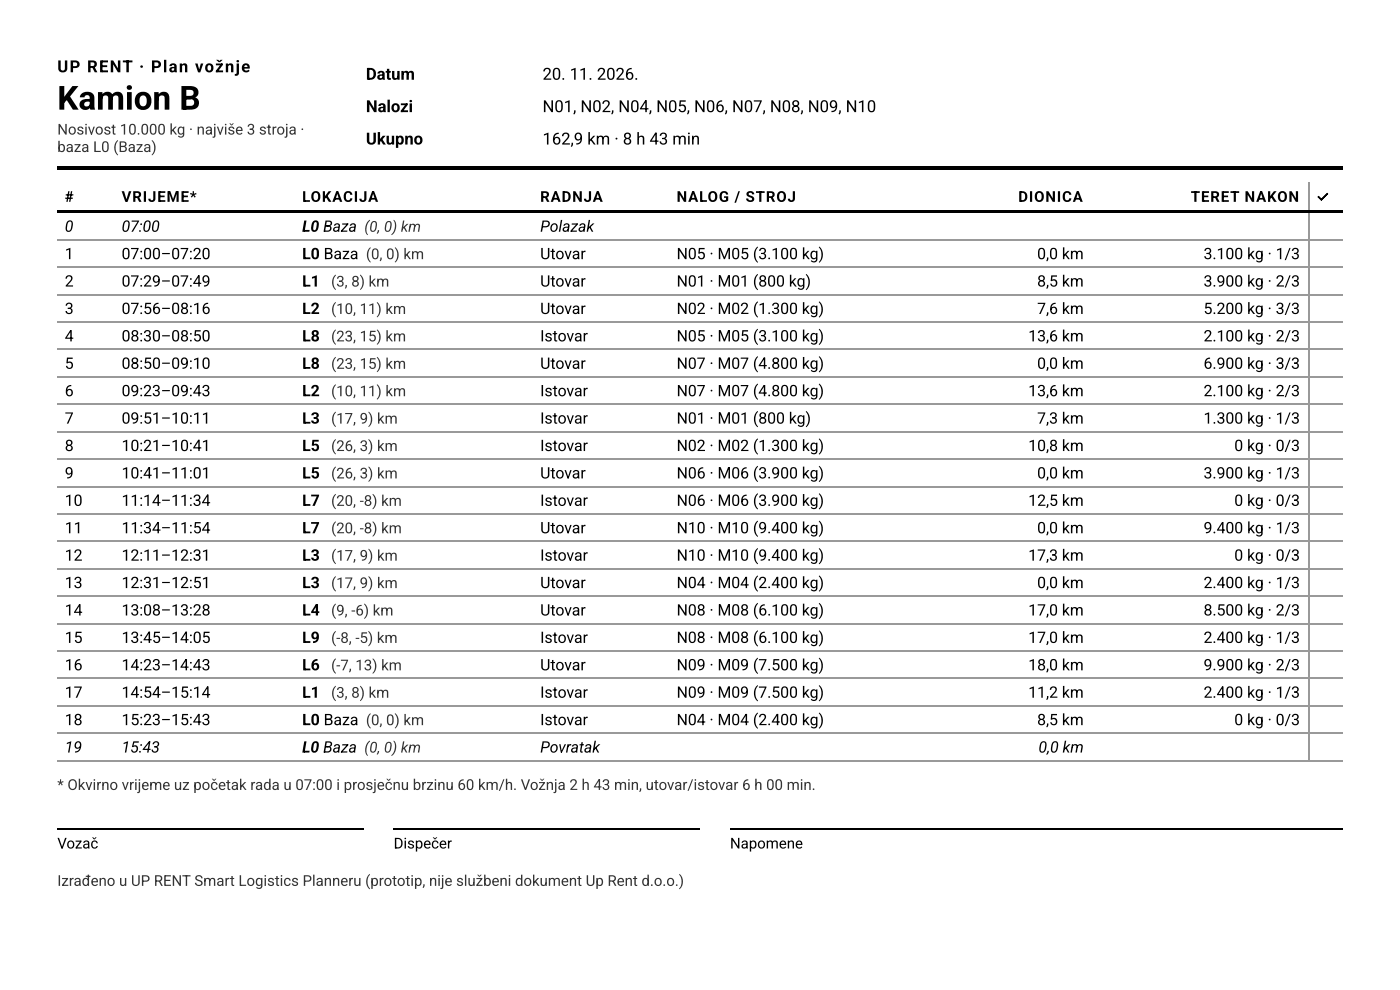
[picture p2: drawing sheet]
<svg xmlns="http://www.w3.org/2000/svg" width="297mm" height="210mm" viewBox="0 0 297 210" stroke-linecap="round" stroke-linejoin="round" font-family="sans-serif">
<defs><g id="words">
<text font-size="7.1" x="12.2" y="23.3">Kamion B</text>
<g font-size="3.5">
<text x="12.2" y="15.3">UP RENT · Plan vožnje</text>
<text x="77.7" y="16.9">Datum</text>
<text x="115.2" y="16.9">20. 11. 2026.</text>
<text x="77.7" y="23.8">Nalozi</text>
<text x="115.2" y="23.8">N01, N02, N04, N05, N06, N07, N08, N09, N10</text>
<text x="77.7" y="30.7">Ukupno</text>
<text x="115.2" y="30.7">162,9 km · 8 h 43 min</text>
</g>
<g font-size="3.3">
<text x="13.8" y="49.2">0</text>
<text x="25.8" y="49.2">07:00</text>
<text x="64.2" y="49.2">L0 Baza (0, 0) km</text>
<text x="114.7" y="49.2">Polazak</text>
<text x="13.8" y="55">1</text>
<text x="25.8" y="55">07:00–07:20</text>
<text x="64.2" y="55">L0 Baza (0, 0) km</text>
<text x="114.7" y="55">Utovar</text>
<text x="143.7" y="55">N05 · M05 (3.100 kg)</text>
<text x="220.3" y="55">0,0 km</text>
<text x="255.6" y="55">3.100 kg · 1/3</text>
<text x="13.8" y="60.9">2</text>
<text x="25.8" y="60.9">07:29–07:49</text>
<text x="64.2" y="60.9">L1</text>
<text x="114.7" y="60.9">Utovar</text>
<text x="143.7" y="60.9">N01 · M01 (800 kg)</text>
<text x="220.3" y="60.9">8,5 km</text>
<text x="255.6" y="60.9">3.900 kg · 2/3</text>
<text x="13.8" y="66.7">3</text>
<text x="25.8" y="66.7">07:56–08:16</text>
<text x="64.2" y="66.7">L2</text>
<text x="114.7" y="66.7">Utovar</text>
<text x="143.7" y="66.7">N02 · M02 (1.300 kg)</text>
<text x="220.3" y="66.7">7,6 km</text>
<text x="255.6" y="66.7">5.200 kg · 3/3</text>
<text x="13.8" y="72.5">4</text>
<text x="25.8" y="72.5">08:30–08:50</text>
<text x="64.2" y="72.5">L8</text>
<text x="114.7" y="72.5">Istovar</text>
<text x="143.7" y="72.5">N05 · M05 (3.100 kg)</text>
<text x="218.4" y="72.5">13,6 km</text>
<text x="255.6" y="72.5">2.100 kg · 2/3</text>
<text x="13.8" y="78.3">5</text>
<text x="25.8" y="78.3">08:50–09:10</text>
<text x="64.2" y="78.3">L8</text>
<text x="114.7" y="78.3">Utovar</text>
<text x="143.7" y="78.3">N07 · M07 (4.800 kg)</text>
<text x="220.3" y="78.3">0,0 km</text>
<text x="255.6" y="78.3">6.900 kg · 3/3</text>
<text x="13.8" y="84.1">6</text>
<text x="13.8" y="90">7</text>
<text x="25.8" y="84.1">09:23–09:43</text>
<text x="25.8" y="90">09:51–10:11</text>
<text x="64.2" y="84.1">L2</text>
<text x="64.2" y="90">L3</text>
<text x="114.7" y="84.1">Istovar</text>
<text x="114.7" y="90">Istovar</text>
<text x="143.7" y="84.1">N07 · M07 (4.800 kg)</text>
<text x="143.7" y="90">N01 · M01 (800 kg)</text>
<text x="218.4" y="84.1">13,6 km</text>
<text x="220.3" y="90">7,3 km</text>
<text x="255.6" y="84.1">2.100 kg · 2/3</text>
<text x="255.6" y="90">1.300 kg · 1/3</text>
<text x="13.8" y="95.8">8</text>
<text x="25.8" y="95.8">10:21–10:41</text>
<text x="64.2" y="95.8">L5</text>
<text x="114.7" y="95.8">Istovar</text>
<text x="143.7" y="95.8">N02 · M02 (1.300 kg)</text>
<text x="218.4" y="95.8">10,8 km</text>
<text x="262.2" y="95.8">0 kg · 0/3</text>
<text x="13.8" y="101.6">9</text>
<text x="25.8" y="101.6">10:41–11:01</text>
<text x="64.2" y="101.6">L5</text>
<text x="114.7" y="101.6">Utovar</text>
<text x="143.7" y="101.6">N06 · M06 (3.900 kg)</text>
<text x="220.3" y="101.6">0,0 km</text>
<text x="255.6" y="101.6">3.900 kg · 1/3</text>
<text x="13.8" y="107.4">10</text>
<text x="25.8" y="107.4">11:14–11:34</text>
<text x="64.2" y="107.4">L7</text>
<text x="114.7" y="107.4">Istovar</text>
<text x="143.7" y="107.4">N06 · M06 (3.900 kg)</text>
<text x="218.4" y="107.4">12,5 km</text>
<text x="262.2" y="107.4">0 kg · 0/3</text>
<text x="13.8" y="113.2">11</text>
<text x="25.8" y="113.2">11:34–11:54</text>
<text x="64.2" y="113.2">L7</text>
<text x="114.7" y="113.2">Utovar</text>
<text x="143.7" y="113.2">N10 · M10 (9.400 kg)</text>
<text x="220.3" y="113.2">0,0 km</text>
<text x="255.6" y="113.2">9.400 kg · 1/3</text>
<text x="13.8" y="119.1">12</text>
<text x="25.8" y="119.1">12:11–12:31</text>
<text x="64.2" y="119.1">L3</text>
<text x="114.7" y="119.1">Istovar</text>
<text x="143.7" y="119.1">N10 · M10 (9.400 kg)</text>
<text x="218.4" y="119.1">17,3 km</text>
<text x="262.2" y="119.1">0 kg · 0/3</text>
<text x="13.8" y="124.9">13</text>
<text x="25.8" y="124.9">12:31–12:51</text>
<text x="64.2" y="124.9">L3</text>
<text x="114.7" y="124.9">Utovar</text>
<text x="143.7" y="124.9">N04 · M04 (2.400 kg)</text>
<text x="220.3" y="124.9">0,0 km</text>
<text x="255.6" y="124.9">2.400 kg · 1/3</text>
<text x="13.8" y="130.7">14</text>
<text x="25.8" y="130.7">13:08–13:28</text>
<text x="64.2" y="130.7">L4</text>
<text x="114.7" y="130.7">Utovar</text>
<text x="143.7" y="130.7">N08 · M08 (6.100 kg)</text>
<text x="218.4" y="130.7">17,0 km</text>
<text x="255.6" y="130.7">8.500 kg · 2/3</text>
<text x="13.8" y="136.5">15</text>
<text x="25.8" y="136.5">13:45–14:05</text>
<text x="64.2" y="136.5">L9</text>
<text x="114.7" y="136.5">Istovar</text>
<text x="143.7" y="136.5">N08 · M08 (6.100 kg)</text>
<text x="218.4" y="136.5">17,0 km</text>
<text x="255.6" y="136.5">2.400 kg · 1/3</text>
<text x="13.8" y="142.3">16</text>
<text x="25.8" y="142.3">14:23–14:43</text>
<text x="64.2" y="142.3">L6</text>
<text x="114.7" y="142.3">Utovar</text>
<text x="143.7" y="142.3">N09 · M09 (7.500 kg)</text>
<text x="218.4" y="142.3">18,0 km</text>
<text x="255.6" y="142.3">9.900 kg · 2/3</text>
<text x="13.8" y="148.2">17</text>
<text x="25.8" y="148.2">14:54–15:14</text>
<text x="64.2" y="148.2">L1</text>
<text x="114.7" y="148.2">Istovar</text>
<text x="143.7" y="148.2">N09 · M09 (7.500 kg)</text>
<text x="218.4" y="148.2">11,2 km</text>
<text x="255.6" y="148.2">2.400 kg · 1/3</text>
<text x="13.8" y="154">18</text>
<text x="25.8" y="154">15:23–15:43</text>
<text x="64.2" y="154">L0 Baza (0, 0) km</text>
<text x="114.7" y="154">Istovar</text>
<text x="143.7" y="154">N04 · M04 (2.400 kg)</text>
<text x="220.3" y="154">8,5 km</text>
<text x="262.2" y="154">0 kg · 0/3</text>
<text x="13.8" y="159.8">19</text>
<text x="25.8" y="159.8">15:43</text>
<text x="64.2" y="159.8">L0 Baza (0, 0) km</text>
<text x="114.7" y="159.8">Povratak</text>
<text x="220.6" y="159.8">0,0 km</text>
</g>
<g font-size="3.2" fill="#333">
<text x="12.2" y="28.6">Nosivost 10.000 kg · najviše 3 stroja ·</text>
<text x="12.2" y="32.3">baza L0 (Baza)</text>
<text x="70.3" y="60.9">(3, 8) km</text>
<text x="70.3" y="66.7">(10, 11) km</text>
<text x="70.3" y="72.5">(23, 15) km</text>
<text x="70.3" y="78.3">(23, 15) km</text>
<text x="70.3" y="84.1">(10, 11) km</text>
<text x="70.3" y="90">(17, 9) km</text>
<text x="70.3" y="95.8">(26, 3) km</text>
<text x="70.3" y="101.6">(26, 3) km</text>
<text x="70.3" y="107.4">(20, -8) km</text>
<text x="70.3" y="113.2">(20, -8) km</text>
<text x="70.3" y="119.1">(17, 9) km</text>
<text x="70.3" y="124.9">(17, 9) km</text>
<text x="70.3" y="130.7">(9, -6) km</text>
<text x="70.3" y="136.5">(-8, -5) km</text>
<text x="70.3" y="142.3">(-7, 13) km</text>
<text x="70.3" y="148.2">(3, 8) km</text>
<text x="12.2" y="167.7">* Okvirno vrijeme uz početak rada u 07:00 i prosječnu brzinu 60 km/h. Vožnja 2 h 43 min, utovar/istovar 6 h 00 min.</text>
<text x="12.2" y="188.1">I</text>
<text x="13" y="188.1">zrađeno u UP RENT Smart Logistics Planneru (prototip, nije službeni dokument Up Rent d.o.o.)</text>
</g>
<g font-size="3.2">
<text x="13.8" y="42.9">#</text>
<text x="25.8" y="42.9">VRIJEME*</text>
<text x="64.2" y="42.9">LOKACIJA</text>
<text x="114.7" y="42.9">RADNJA</text>
<text x="143.7" y="42.9">NALOG / STROJ</text>
<text x="216.3" y="42.9">DIONICA</text>
<text x="252.9" y="42.9">TERET NAKON</text>
<text x="279.5" y="42.9">✓</text>
<text x="12.2" y="180.2">Vozač</text>
<text x="83.6" y="180.2">Dispečer</text>
<text x="155" y="180.2">Napomene</text>
</g>
</g></defs>
<path d="M12.2 35.2h273v.8h-273zM12.2 44.7h12.1v.5h-12.1zM24.3 44.7h38.4v.5h-38.4zM62.7 44.7h50.5v.5h-50.5zM113.2 44.7h28.9v.5h-28.9zM142.1 44.7h60v.5h-60zM202.1 44.7h29.7v.5h-29.7zM231.8 44.7h46.3v.5h-46.3zM278.1 44.7h7.1v.5h-7.1z" fill="#000"/>
<g fill="none" stroke="#999" stroke-width=".26">
<path d="M277.9 38.6v6.1M12.2 50.9h273M12.2 56.8h273M277.9 45.2v5.6M277.9 51.1v5.5M277.9 56.9v5.5M12.2 62.6h273M12.2 68.4h273M12.2 74.2h273M277.9 62.7v5.6M277.9 68.5v5.6M277.9 74.3v5.6"/>
<path d="M12.2 80h273M12.2 85.9h273M12.2 91.7h273M12.2 97.5h273M277.9 80.2v5.5M277.9 86v5.5M277.9 91.8v5.6M277.9 97.6v5.6M12.2 103.3h273M12.2 109.1h273M12.2 115h273M277.9 103.5v5.5"/>
<path d="M277.9 109.3v5.5M277.9 115.1v5.6M12.2 120.8h273M12.2 126.6h273M12.2 132.4h273M12.2 138.2h273M277.9 120.9v5.6M277.9 126.7v5.6M277.9 132.6v5.5M277.9 138.4v5.5M12.2 144.1h273M12.2 149.9h273"/>
<path d="M12.2 155.7h273M277.9 144.2v5.6M277.9 150v5.6M277.9 155.8v5.6M12.2 161.5h273"/>
</g>
<path d="M12.2 176.1h65.1M83.6 176.1h65.1M155 176.1h130.2" fill="none" stroke="#000" stroke-width=".26"/>
<use href="#words"/>
</svg>
